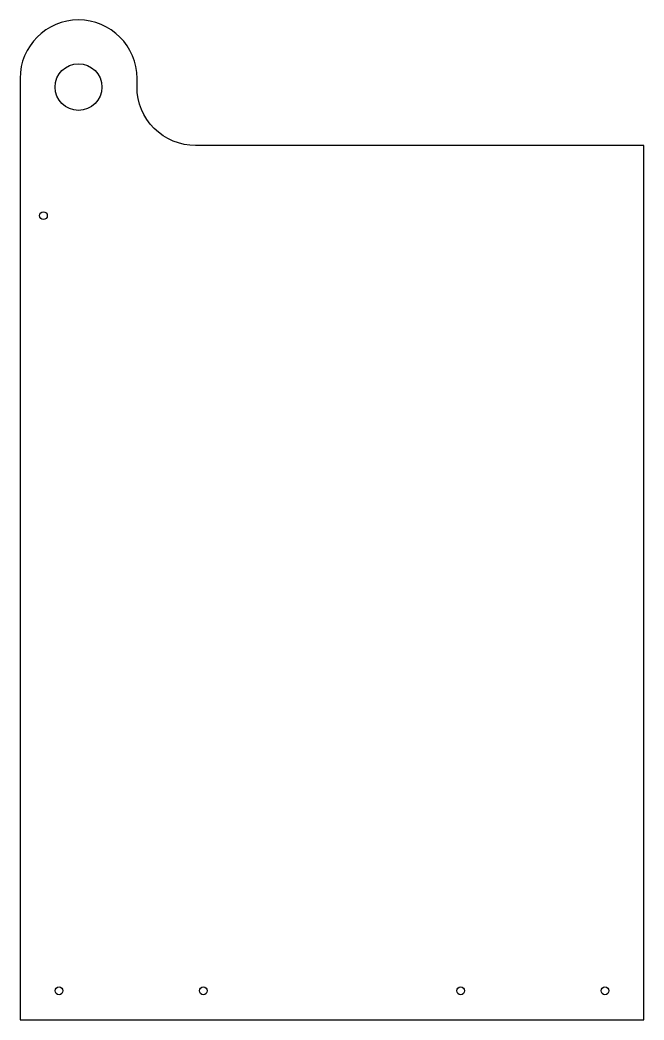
# Model space of a CAD drawing. Header units: millimetres. Extents: x 566 to 726, y 314 to 571.
import ezdxf

# ---------------------------------------------------------------- set-up
doc = ezdxf.new("R2010")
doc.units = ezdxf.units.MM
doc.layers.get('0').update_dxf_attribs({"linetype": 'CONTINUOUS'})

msp = doc.modelspace()

# ---------------------------------------------------------------- linework, layer by layer
msp.add_lwpolyline([(595.83, 556.13, 1), (565.83, 556.13), (565.83, 314.47), (725.83, 314.47), (725.83, 538.92), (610.83, 538.92, -0.414214), (595.83, 553.92)], format="xyb", close=True)
for centre, radius in [((580.83, 553.92), 6), ((571.83, 520.92), 1), ((575.83, 321.97), 1), ((612.83, 321.97), 1), ((678.83, 321.97), 1), ((715.83, 321.97), 1)]:
    msp.add_circle(centre, radius)

doc.saveas('drawing.dxf')
